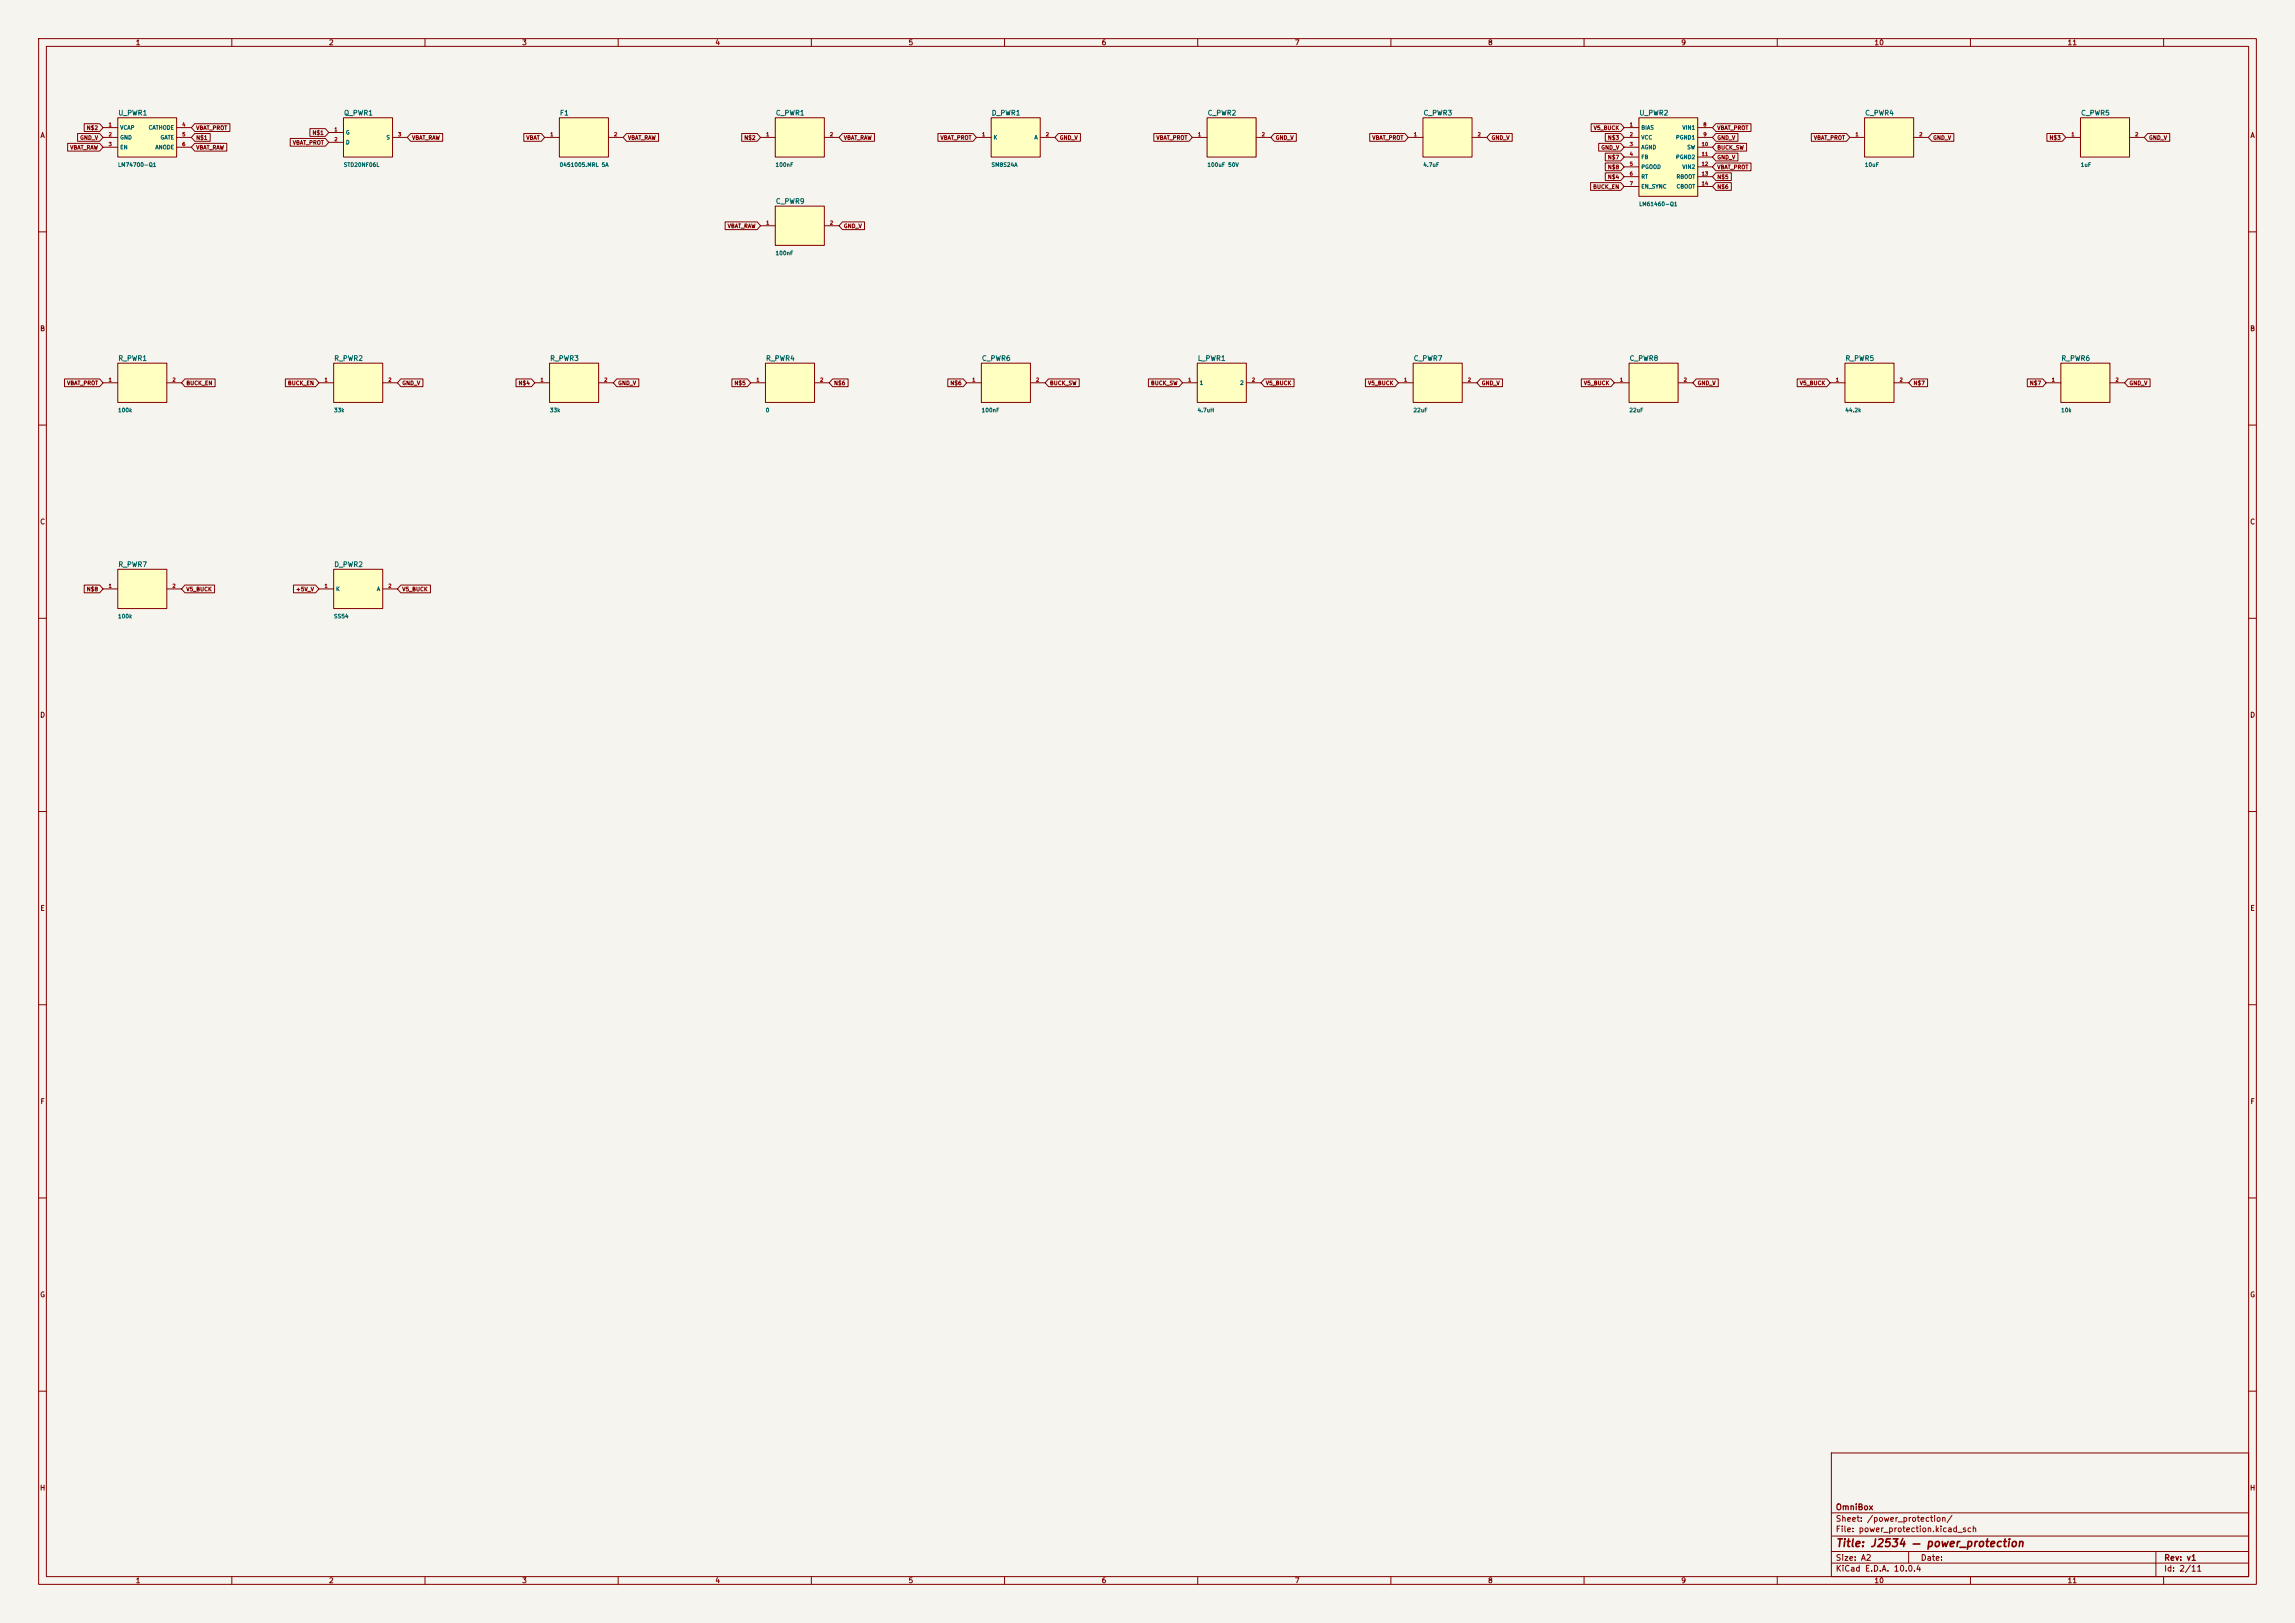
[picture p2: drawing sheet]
<svg xmlns="http://www.w3.org/2000/svg" width="594mm" height="420mm" viewBox="0 0 594 420" stroke-linecap="round" stroke-linejoin="round" font-family="sans-serif">
<defs><g id="words">
<text font-size="2" fill="#840000" x="475" y="400.8">Title: J2534 — power_protection</text>
<g font-size="1.5" fill="#840000">
<text x="475" y="394.1">Sheet: /power_protection/</text>
<text x="475" y="391.1">OmniBox</text>
<text x="475" y="396.8">File: power_protection.kicad_sch</text>
<text x="475" y="407">KiCad E.D.A. 10.0.4</text>
<text x="475" y="404.2">Size: A2</text>
<text x="497" y="404.2">Date:</text>
<text x="560" y="404.2">Rev: v1</text>
<text x="560" y="407">Id: 2/11</text>
</g>
<g font-size="1.3" fill="#840000">
<text x="35" y="12">1</text>
<text x="85" y="12">2</text>
<text x="135" y="12">3</text>
<text x="185" y="12">4</text>
<text x="235" y="12">5</text>
<text x="285" y="12">6</text>
<text x="335" y="12">7</text>
<text x="385" y="12">8</text>
<text x="435" y="12">9</text>
<text x="485" y="12">10</text>
<text x="535" y="12">11</text>
<text x="10.3" y="36">A</text>
<text x="582.3" y="36">A</text>
<text x="10.3" y="86">B</text>
<text x="582.3" y="86">B</text>
<text x="10.3" y="136">C</text>
<text x="582.3" y="136">C</text>
<text x="10.3" y="186">D</text>
<text x="582.3" y="186">D</text>
<text x="10.3" y="236">E</text>
<text x="582.3" y="236">E</text>
<text x="10.3" y="286">F</text>
<text x="582.3" y="286">F</text>
<text x="10.3" y="336">G</text>
<text x="582.3" y="336">G</text>
<text x="10.2" y="386">H</text>
<text x="582.2" y="386">H</text>
<text x="35" y="410">1</text>
<text x="85" y="410">2</text>
<text x="135" y="410">3</text>
<text x="185" y="410">4</text>
<text x="235" y="410">5</text>
<text x="285" y="410">6</text>
<text x="335" y="410">7</text>
<text x="385" y="410">8</text>
<text x="435" y="410">9</text>
<text x="485" y="410">10</text>
<text x="535" y="410">11</text>
</g>
<g font-size="1.3" fill="#006464">
<text x="30.5" y="30.2">U_PWR1</text>
<text x="88.9" y="30.2">Q_PWR1</text>
<text x="144.8" y="30.2">F1</text>
<text x="200.7" y="30.2">C_PWR1</text>
<text x="256.5" y="30.2">D_PWR1</text>
<text x="312.4" y="30.2">C_PWR2</text>
<text x="368.3" y="30.2">C_PWR3</text>
<text x="424.2" y="30.2">U_PWR2</text>
<text x="482.6" y="30.2">C_PWR4</text>
<text x="538.5" y="30.2">C_PWR5</text>
<text x="200.7" y="53">C_PWR9</text>
<text x="30.5" y="93.7">R_PWR1</text>
<text x="86.4" y="93.7">R_PWR2</text>
<text x="142.2" y="93.7">R_PWR3</text>
<text x="198.1" y="93.7">R_PWR4</text>
<text x="254" y="93.7">C_PWR6</text>
<text x="309.9" y="93.7">L_PWR1</text>
<text x="365.8" y="93.7">C_PWR7</text>
<text x="421.6" y="93.7">C_PWR8</text>
<text x="477.5" y="93.7">R_PWR5</text>
<text x="533.4" y="93.7">R_PWR6</text>
<text x="30.5" y="147">R_PWR7</text>
<text x="86.4" y="147">D_PWR2</text>
</g>
<g font-size="1" fill="#840000">
<text x="22.3" y="33.9">N$2</text>
<text x="50.7" y="33.9">VBAT_PROT</text>
<text x="80.8" y="35.1">N$1</text>
<text x="412.4" y="33.9">V5_BUCK</text>
<text x="444.4" y="33.9">VBAT_PROT</text>
<text x="18" y="38.9">VBAT_RAW</text>
<text x="20.6" y="36.4">GND_V</text>
<text x="50.7" y="38.9">VBAT_RAW</text>
<text x="50.7" y="36.4">N$1</text>
<text x="75.7" y="37.7">VBAT_PROT</text>
<text x="106.5" y="36.4">VBAT_RAW</text>
<text x="136.1" y="36.4">VBAT</text>
<text x="162.4" y="36.4">VBAT_RAW</text>
<text x="192.5" y="36.4">N$2</text>
<text x="218.3" y="36.4">VBAT_RAW</text>
<text x="243.3" y="36.4">VBAT_PROT</text>
<text x="274.2" y="36.4">GND_V</text>
<text x="299.2" y="36.4">VBAT_PROT</text>
<text x="330.1" y="36.4">GND_V</text>
<text x="355.1" y="36.4">VBAT_PROT</text>
<text x="385.9" y="36.4">GND_V</text>
<text x="414.3" y="38.9">GND_V</text>
<text x="416" y="41.5">N$7</text>
<text x="416" y="36.4">N$3</text>
<text x="444.4" y="41.5">GND_V</text>
<text x="444.4" y="36.4">GND_V</text>
<text x="444.4" y="38.9">BUCK_SW</text>
<text x="469.4" y="36.4">VBAT_PROT</text>
<text x="500.2" y="36.4">GND_V</text>
<text x="530.3" y="36.4">N$3</text>
<text x="556.1" y="36.4">GND_V</text>
<text x="416" y="46.6">N$4</text>
<text x="416" y="44">N$8</text>
<text x="444.4" y="46.6">N$5</text>
<text x="444.4" y="44">VBAT_PROT</text>
<text x="412.2" y="49.1">BUCK_EN</text>
<text x="444.4" y="49.1">N$6</text>
<text x="188.2" y="59.3">VBAT_RAW</text>
<text x="218.3" y="59.3">GND_V</text>
<text x="17.2" y="99.9">VBAT_PROT</text>
<text x="48.1" y="99.9">BUCK_EN</text>
<text x="74.4" y="99.9">BUCK_EN</text>
<text x="104" y="99.9">GND_V</text>
<text x="134.1" y="99.9">N$4</text>
<text x="159.9" y="99.9">GND_V</text>
<text x="190" y="99.9">N$5</text>
<text x="215.8" y="99.9">N$6</text>
<text x="245.9" y="99.9">N$6</text>
<text x="271.6" y="99.9">BUCK_SW</text>
<text x="297.8" y="99.9">BUCK_SW</text>
<text x="327.5" y="99.9">V5_BUCK</text>
<text x="353.9" y="99.9">V5_BUCK</text>
<text x="383.4" y="99.9">GND_V</text>
<text x="409.8" y="99.9">V5_BUCK</text>
<text x="439.3" y="99.9">GND_V</text>
<text x="465.7" y="99.9">V5_BUCK</text>
<text x="495.2" y="99.9">N$7</text>
<text x="525.3" y="99.9">N$7</text>
<text x="551" y="99.9">GND_V</text>
<text x="22.3" y="153.2">N$8</text>
<text x="48.1" y="153.2">V5_BUCK</text>
<text x="76.5" y="153.2">+5V_V</text>
<text x="104" y="153.2">V5_BUCK</text>
</g>
<g font-size="1" fill="#006464">
<text x="31" y="33.8">VCAP</text>
<text x="38.3" y="33.8">CATHODE</text>
<text x="89.4" y="35.1">G</text>
<text x="424.7" y="33.8">BIAS</text>
<text x="435.3" y="33.8">VIN1</text>
<text x="31" y="36.3">GND</text>
<text x="31" y="38.9">EN</text>
<text x="40.1" y="38.9">ANODE</text>
<text x="41.4" y="36.3">GATE</text>
<text x="89.4" y="37.6">D</text>
<text x="99.9" y="36.3">S</text>
<text x="257" y="36.3">K</text>
<text x="267.6" y="36.3">A</text>
<text x="424.7" y="36.3">VCC</text>
<text x="424.7" y="38.9">AGND</text>
<text x="424.7" y="41.4">FB</text>
<text x="433.7" y="36.3">PGND1</text>
<text x="433.7" y="41.4">PGND2</text>
<text x="436.6" y="38.9">SW</text>
<text x="30.4" y="43.4">LM74700-Q1</text>
<text x="88.9" y="43.4">STD20NF06L</text>
<text x="144.7" y="43.4">0451005.MRL 5A</text>
<text x="200.6" y="43.4">100nF</text>
<text x="256.5" y="43.4">SM8S24A</text>
<text x="312.4" y="43.4">100uF 50V</text>
<text x="368.3" y="43.4">4.7uF</text>
<text x="424.7" y="43.9">PGOOD</text>
<text x="424.7" y="46.5">RT</text>
<text x="433.8" y="46.5">RBOOT</text>
<text x="435.3" y="43.9">VIN2</text>
<text x="482.6" y="43.4">10uF</text>
<text x="538.4" y="43.4">1uF</text>
<text x="424.1" y="53.6">LM61460-Q1</text>
<text x="424.7" y="49">EN_SYNC</text>
<text x="433.8" y="49">CBOOT</text>
<text x="200.6" y="66.3">100nF</text>
<text x="310.4" y="99.8">1</text>
<text x="320.9" y="99.8">2</text>
<text x="30.4" y="106.9">100k</text>
<text x="86.3" y="106.9">33k</text>
<text x="142.2" y="106.9">33k</text>
<text x="198.1" y="106.9">0</text>
<text x="254" y="106.9">100nF</text>
<text x="309.8" y="106.9">4.7uH</text>
<text x="365.7" y="106.9">22uF</text>
<text x="421.6" y="106.9">22uF</text>
<text x="477.5" y="106.9">44.2k</text>
<text x="533.4" y="106.9">10k</text>
<text x="86.9" y="153.2">K</text>
<text x="97.4" y="153.2">A</text>
<text x="30.4" y="160.2">100k</text>
<text x="86.3" y="160.2">SS54</text>
</g>
<g font-size=".9" fill="#a90000">
<text x="28" y="32.9">1</text>
<text x="28" y="35.5">2</text>
<text x="47.1" y="32.9">4</text>
<text x="47.1" y="35.5">5</text>
<text x="86.4" y="34.2">1</text>
<text x="102.9" y="35.5">3</text>
<text x="142.3" y="35.5">1</text>
<text x="158.8" y="35.5">2</text>
<text x="198.2" y="35.5">1</text>
<text x="214.7" y="35.5">2</text>
<text x="254.1" y="35.5">1</text>
<text x="270.6" y="35.5">2</text>
<text x="309.9" y="35.5">1</text>
<text x="326.5" y="35.5">2</text>
<text x="365.8" y="35.5">1</text>
<text x="382.3" y="35.5">2</text>
<text x="421.7" y="32.9">1</text>
<text x="421.7" y="35.5">2</text>
<text x="440.8" y="32.9">8</text>
<text x="440.8" y="35.5">9</text>
<text x="480.1" y="35.5">1</text>
<text x="496.6" y="35.5">2</text>
<text x="536" y="35.5">1</text>
<text x="552.5" y="35.5">2</text>
<text x="28" y="38">3</text>
<text x="47.1" y="38">6</text>
<text x="86.4" y="36.7">2</text>
<text x="421.7" y="38">3</text>
<text x="421.7" y="40.5">4</text>
<text x="440.3" y="38">10</text>
<text x="440.3" y="40.5">11</text>
<text x="421.7" y="43.1">5</text>
<text x="421.7" y="45.6">6</text>
<text x="440.3" y="43.1">12</text>
<text x="440.3" y="45.6">13</text>
<text x="421.7" y="48.2">7</text>
<text x="440.3" y="48.2">14</text>
<text x="198.2" y="58.3">1</text>
<text x="214.7" y="58.3">2</text>
<text x="28" y="99">1</text>
<text x="44.5" y="99">2</text>
<text x="83.9" y="99">1</text>
<text x="100.4" y="99">2</text>
<text x="139.8" y="99">1</text>
<text x="156.3" y="99">2</text>
<text x="195.6" y="99">1</text>
<text x="212.2" y="99">2</text>
<text x="251.5" y="99">1</text>
<text x="268" y="99">2</text>
<text x="307.4" y="99">1</text>
<text x="323.9" y="99">2</text>
<text x="363.3" y="99">1</text>
<text x="379.8" y="99">2</text>
<text x="419.2" y="99">1</text>
<text x="435.7" y="99">2</text>
<text x="475" y="99">1</text>
<text x="491.6" y="99">2</text>
<text x="530.9" y="99">1</text>
<text x="547.4" y="99">2</text>
<text x="28" y="152.3">1</text>
<text x="44.5" y="152.3">2</text>
<text x="83.9" y="152.3">1</text>
<text x="100.4" y="152.3">2</text>
</g>
</g></defs>
<path d="M0 0h594v420h-594z" fill="#f5f4ef" stroke="#f5f4ef" stroke-width=".26"/>
<g fill="none" stroke="#840000" stroke-width=".26">
<path d="M10 10h574v400h-574zM12 12h570v396h-570zM60 10v2M110 10v2M160 10v2M210 10v2M260 10v2M310 10v2M360 10v2M410 10v2M460 10v2M510 10v2"/>
<path d="M560 10v2M10 60h2M582 60h2M10 110h2M582 110h2M10 160h2M582 160h2M10 210h2M582 210h2M10 260h2M582 260h2M10 310h2"/>
<path d="M582 310h2M10 360h2M474 376h108v32h-108zM582 360h2M474 397.5h108M474 391.5h108M60 408v2M110 408v2M160 408v2M210 408v2M260 408v2M310 408v2"/>
<path d="M360 408v2M410 408v2M460 408v2M474 404.5h108M474 401.5h108M494 401.5v3M510 408v2M558 401.5v6.5M560 408v2"/>
</g>
<path d="M421.6 94h12.7v10.1h-12.7z" fill="#ffffc2"/>
<path d="M417.8 99.1h3.8M421.6 94h12.7v10.1h-12.7zM434.3 99.1h3.8" fill="none" stroke="#840000" stroke-width=".26"/>
<path d="M256.5 30.5h12.7v10.1h-12.7z" fill="#ffffc2"/>
<path d="M252.7 35.6h3.8M256.5 30.5h12.7v10.1h-12.7zM269.2 35.6h3.8" fill="none" stroke="#840000" stroke-width=".26"/>
<path d="M254 94h12.7v10.1h-12.7z" fill="#ffffc2"/>
<path d="M250.2 99.1h3.8M254 94h12.7v10.1h-12.7zM266.7 99.1h3.8" fill="none" stroke="#840000" stroke-width=".26"/>
<path d="M30.5 30.5h15.2v10.1h-15.2z" fill="#ffffc2"/>
<path d="M26.7 33h3.8M26.7 35.6h3.8M26.7 38.1h3.8M30.5 30.5h15.2v10.1h-15.2zM45.7 33h3.8M45.7 35.6h3.8M45.7 38.1h3.8" fill="none" stroke="#840000" stroke-width=".26"/>
<path d="M86.4 94h12.7v10.1h-12.7z" fill="#ffffc2"/>
<path d="M82.5 99.1h3.9M86.4 94h12.7v10.1h-12.7zM99.1 99.1h3.8" fill="none" stroke="#840000" stroke-width=".26"/>
<path d="M86.4 147.3h12.7v10.2h-12.7z" fill="#ffffc2"/>
<path d="M82.5 152.4h3.9M86.4 147.3h12.7v10.2h-12.7zM99.1 152.4h3.8" fill="none" stroke="#840000" stroke-width=".26"/>
<path d="M200.7 30.5h12.7v10.1h-12.7z" fill="#ffffc2"/>
<path d="M196.8 35.6h3.9M200.7 30.5h12.7v10.1h-12.7zM213.4 35.6h3.8" fill="none" stroke="#840000" stroke-width=".26"/>
<path d="M144.8 30.5h12.7v10.1h-12.7z" fill="#ffffc2"/>
<path d="M141 35.6h3.8M144.8 30.5h12.7v10.1h-12.7zM157.5 35.6h3.8" fill="none" stroke="#840000" stroke-width=".26"/>
<path d="M424.2 30.5h15.2v20.3h-15.2z" fill="#ffffc2"/>
<g fill="none" stroke="#840000" stroke-width=".26">
<path d="M420.4 33h3.8M420.4 35.6h3.8M420.4 38.1h3.8M424.2 30.5h15.2v20.3h-15.2zM439.4 33h3.8M439.4 35.6h3.8M439.4 38.1h3.8M420.4 40.6h3.8M420.4 43.2h3.8M420.4 45.7h3.8M420.4 48.3h3.8M439.4 40.6h3.8"/>
<path d="M439.4 43.2h3.8M439.4 45.7h3.8M439.4 48.3h3.8"/>
</g>
<path d="M200.7 53.3h12.7v10.2h-12.7z" fill="#ffffc2"/>
<path d="M196.8 58.4h3.9M200.7 53.3h12.7v10.2h-12.7zM213.4 58.4h3.8" fill="none" stroke="#840000" stroke-width=".26"/>
<path d="M365.8 94h12.7v10.1h-12.7z" fill="#ffffc2"/>
<path d="M361.9 99.1h3.9M365.8 94h12.7v10.1h-12.7zM378.5 99.1h3.8" fill="none" stroke="#840000" stroke-width=".26"/>
<path d="M309.9 94h12.7v10.1h-12.7z" fill="#ffffc2"/>
<path d="M306.1 99.1h3.8M309.9 94h12.7v10.1h-12.7zM322.6 99.1h3.8" fill="none" stroke="#840000" stroke-width=".26"/>
<path d="M482.6 30.5h12.7v10.1h-12.7z" fill="#ffffc2"/>
<path d="M478.8 35.6h3.8M482.6 30.5h12.7v10.1h-12.7zM495.3 35.6h3.8" fill="none" stroke="#840000" stroke-width=".26"/>
<path d="M477.5 94h12.7v10.1h-12.7z" fill="#ffffc2"/>
<path d="M473.7 99.1h3.8M477.5 94h12.7v10.1h-12.7zM490.2 99.1h3.8" fill="none" stroke="#840000" stroke-width=".26"/>
<path d="M533.4 94h12.7v10.1h-12.7z" fill="#ffffc2"/>
<path d="M529.6 99.1h3.8M533.4 94h12.7v10.1h-12.7zM546.1 99.1h3.8" fill="none" stroke="#840000" stroke-width=".26"/>
<path d="M538.5 30.5h12.7v10.1h-12.7z" fill="#ffffc2"/>
<path d="M534.7 35.6h3.8M538.5 30.5h12.7v10.1h-12.7zM551.2 35.6h3.8" fill="none" stroke="#840000" stroke-width=".26"/>
<path d="M312.4 30.5h12.7v10.1h-12.7z" fill="#ffffc2"/>
<path d="M308.6 35.6h3.8M312.4 30.5h12.7v10.1h-12.7zM325.1 35.6h3.8" fill="none" stroke="#840000" stroke-width=".26"/>
<path d="M368.3 30.5h12.7v10.1h-12.7z" fill="#ffffc2"/>
<path d="M364.5 35.6h3.8M368.3 30.5h12.7v10.1h-12.7zM381 35.6h3.8" fill="none" stroke="#840000" stroke-width=".26"/>
<path d="M198.1 94h12.7v10.1h-12.7z" fill="#ffffc2"/>
<path d="M194.3 99.1h3.8M198.1 94h12.7v10.1h-12.7zM210.8 99.1h3.8" fill="none" stroke="#840000" stroke-width=".26"/>
<path d="M88.9 30.5h12.7v10.1h-12.7z" fill="#ffffc2"/>
<path d="M85.1 34.3h3.8M85.1 36.8h3.8M88.9 30.5h12.7v10.1h-12.7zM101.6 35.6h3.8" fill="none" stroke="#840000" stroke-width=".26"/>
<path d="M30.5 94h12.7v10.1h-12.7z" fill="#ffffc2"/>
<path d="M26.7 99.1h3.8M30.5 94h12.7v10.1h-12.7zM43.2 99.1h3.8" fill="none" stroke="#840000" stroke-width=".26"/>
<path d="M30.5 147.3h12.7v10.2h-12.7z" fill="#ffffc2"/>
<path d="M26.7 152.4h3.8M30.5 147.3h12.7v10.2h-12.7zM43.2 152.4h3.8" fill="none" stroke="#840000" stroke-width=".26"/>
<path d="M142.2 94h12.7v10.1h-12.7z" fill="#ffffc2"/>
<g fill="none" stroke="#840000" stroke-width=".26">
<path d="M17.5 37.1h8.3l.9 1-.9 1h-8.3zM20.1 34.6h5.7l.9 1-.9 1h-5.7zM21.8 32h4l.9 1-.9 1h-4zM50.4 32h9.1v2h-9.1l-.9-1zM50.4 37.1h8.3v2h-8.3l-.9-1zM50.4 34.6h4v2h-4l-.9-1zM75.1 35.8h9.1l.9 1-.9 1h-9.1zM80.2 33.3h4l.9 1-.9 1h-4zM106.3 34.6h8.3v2h-8.3l-.9-1zM135.6 34.6h4.5l.9 1-.9 1h-4.5zM162.2 34.6h8.3v2h-8.3l-.9-1zM192 34.6h4l.8 1-.8 1h-4z"/>
<path d="M218 34.6h8.3v2h-8.3l-.8-1zM242.8 34.6h9.1l.8 1-.8 1h-9.1zM273.9 34.6h5.7v2h-5.7l-.9-1zM298.6 34.6h9.1l.9 1-.9 1h-9.1zM329.8 34.6h5.7v2h-5.7l-.9-1zM354.5 34.6h9.1l.9 1-.9 1h-9.1zM385.7 34.6h5.7v2h-5.7l-.9-1zM411.8 32h7.7l.9 1-.9 1h-7.7zM413.8 37.1h5.7l.9 1-.9 1h-5.7zM415.5 39.6h4l.9 1-.9 1h-4zM415.5 34.6h4l.9 1-.9 1h-4zM444.1 32h9.1v2h-9.1l-.9-1z"/>
<path d="M444.1 39.6h5.7v2h-5.7l-.9-1zM444.1 34.6h5.7v2h-5.7l-.9-1zM444.1 37.1h8v2h-8l-.9-1zM468.8 34.6h9.1l.9 1-.9 1h-9.1zM500 34.6h5.7v2h-5.7l-.9-1zM529.8 34.6h4l.9 1-.9 1h-4zM555.9 34.6h5.7v2h-5.7l-.9-1zM187.7 57.4h8.3l.8 1-.8 1h-8.3zM218 57.4h5.8v2h-5.8l-.8-1zM411.7 47.3h7.8l.9 1-.9 1h-7.8zM415.5 44.7h4l.9 1-.9 1h-4zM415.5 42.2h4l.9 1-.9 1h-4z"/>
<path d="M444.1 44.7h4v2h-4l-.9-1zM444.1 47.3h4v2h-4l-.9-1zM444.1 42.2h9.1v2h-9.1l-.9-1zM16.7 98.1h9.1l.9 1-.9 1h-9.1zM47.9 98.1h7.8v2h-7.8l-.9-1zM73.9 98.1h7.8l.8 1-.8 1h-7.8zM103.7 98.1h5.8v2h-5.8l-.8-1zM133.6 98.1h4l.8 1-.8 1h-4zM138.4 99.1h3.8M142.2 94h12.7v10.1h-12.7zM154.9 99.1h3.8M159.6 98.1h5.7v2h-5.7l-.9-1z"/>
<path d="M189.4 98.1h4l.9 1-.9 1h-4zM215.5 98.1h4v2h-4l-.9-1zM245.3 98.1h4l.9 1-.9 1h-4zM271.4 98.1h7.9v2h-7.9l-.9-1zM297.2 98.1h8l.9 1-.9 1h-8zM327.3 98.1h7.6v2h-7.6l-.9-1zM353.4 98.1h7.7l.8 1-.8 1h-7.7zM383.1 98.1h5.8v2h-5.8l-.8-1zM409.3 98.1h7.7l.8 1-.8 1h-7.7zM439 98.1h5.7v2h-5.7l-.9-1zM465.2 98.1h7.6l.9 1-.9 1h-7.6zM494.9 98.1h4v2h-4l-.9-1z"/>
<path d="M524.7 98.1h4l.9 1-.9 1h-4zM550.8 98.1h5.7v2h-5.7l-.9-1zM21.8 151.4h4l.9 1-.9 1h-4zM47.9 151.4h7.6v2h-7.6l-.9-1zM76 151.4h5.7l.8 1-.8 1h-5.7zM103.7 151.4h7.7v2h-7.7l-.8-1z"/>
</g>
<use href="#words"/>
</svg>
